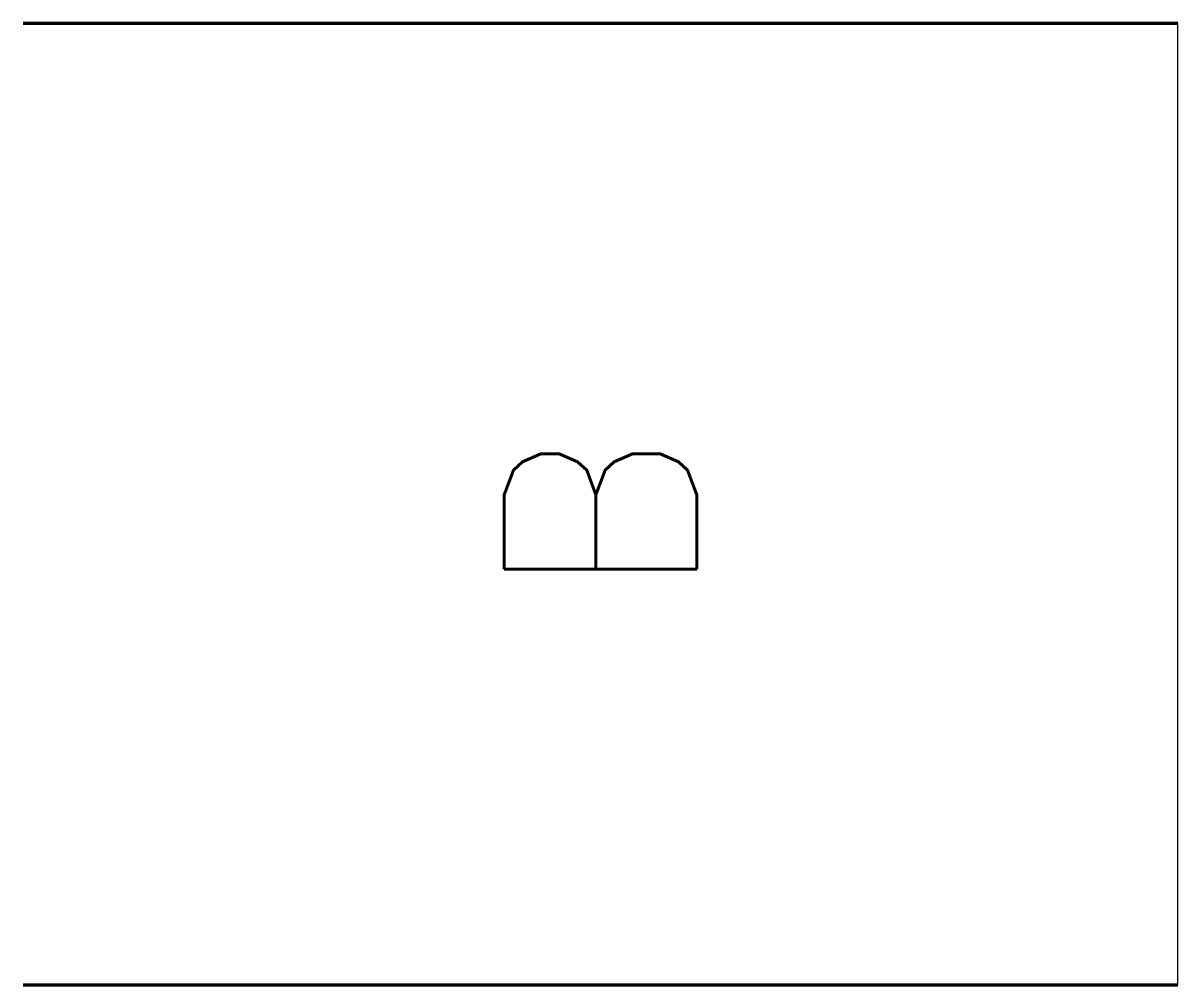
# Model space of a CAD drawing. Header units: millimetres. Extents: x 210 to 222, y 190 to 200.
import ezdxf
from ezdxf.enums import TextEntityAlignment as Align

# ---------------------------------------------------------------- set-up
doc = ezdxf.new("R2010")
doc.units = ezdxf.units.MM
doc.header["$MEASUREMENT"] = 0
doc.layers.get('0').update_dxf_attribs({"linetype": 'CONTINUOUS'})
doc.styles.add('ROMANS', font='romans')

msp = doc.modelspace()

# ---------------------------------------------------------------- linework, layer by layer
at = {"color": 3, "lineweight": 80}
for p, q in [((210, 200), (222, 200)), ((210, 190), (222, 190))]:
    msp.add_line(p, q, dxfattribs=at)
at = {"color": 3}
msp.add_line((222, 190), (222, 200), dxfattribs=at)

# ---------------------------------------------------------------- texts
at = {"color": 7, "style": 'ROMANS'}
msp.add_attdef('B', text='', height=2, rotation=90, dxfattribs=at).set_placement((216, 194.88), align=Align.MIDDLE_CENTER)

doc.saveas('drawing.dxf')
